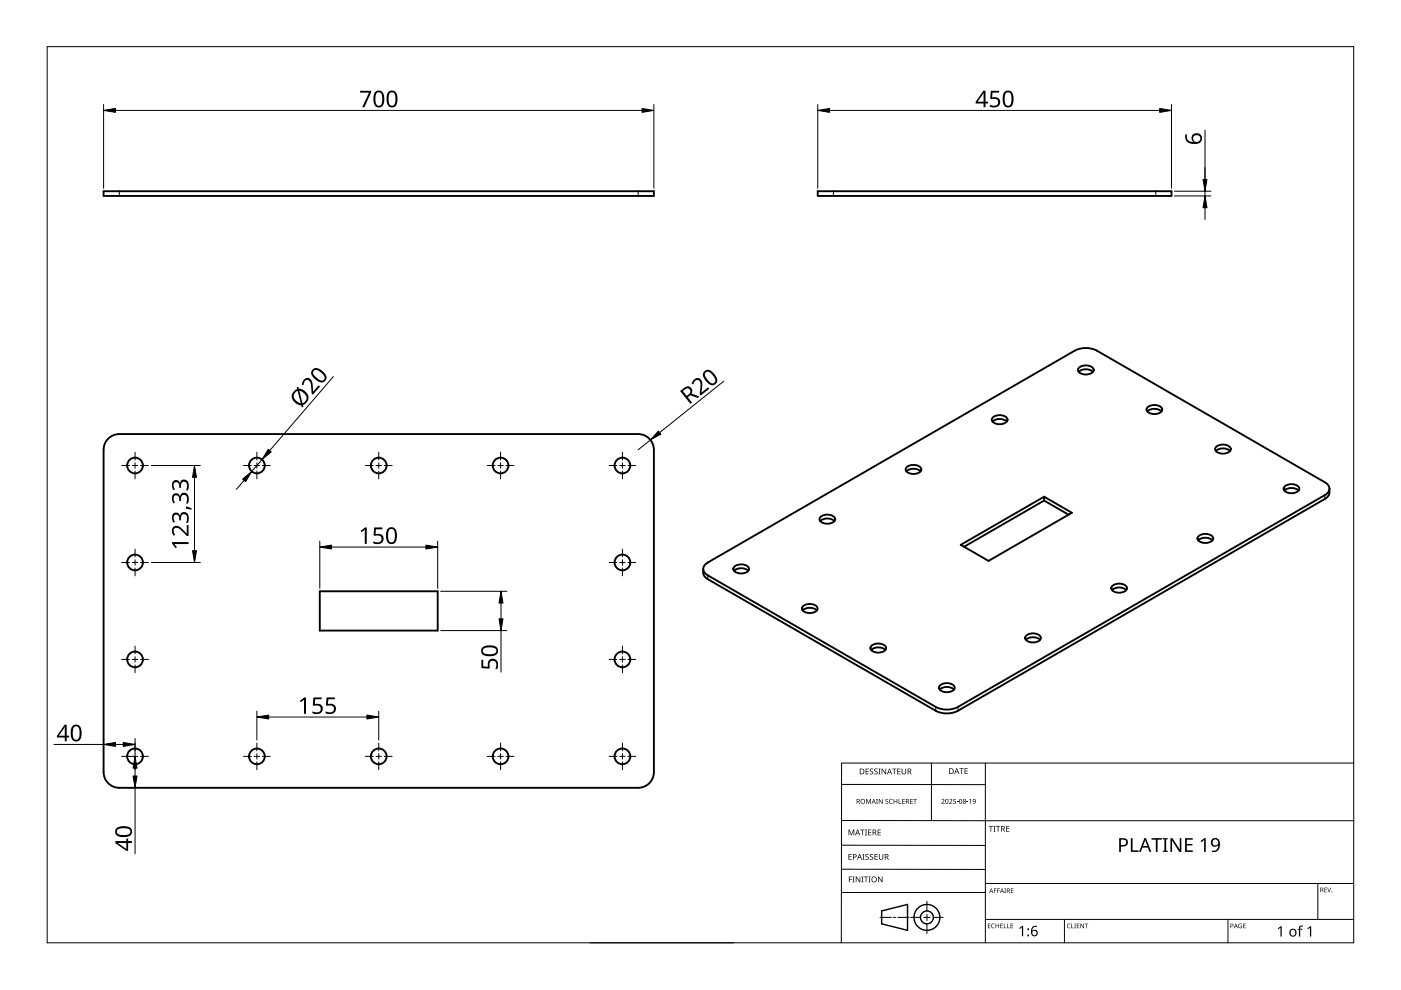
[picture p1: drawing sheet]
<svg xmlns="http://www.w3.org/2000/svg" width="297mm" height="210mm" viewBox="0 0 297 210" stroke-linecap="round" stroke-linejoin="round" font-family="sans-serif">
<g fill="none" stroke="#000" stroke-width=".4">
<path d="M22 40.5h116.6v1h-116.6zM173.4 40.5h75v1h-75zM228.7 78.8a2.33 2.33 0 0 1 3 0M228.9 77.9a2.34 2.34 0 0 1 2.9 .2 .93 .93 0 0 1-1.1 1.3 1.72 1.72 0 0 1-2.2-1zM22.9 93a3.3 3.3 0 0 1 2.4-1h110a3.3 3.3 0 0 1 3.3 3.4v68.3a3.3 3.3 0 0 1-3.3 3.3h-110a3.3 3.3 0 0 1-3.3-3.3v-68.3a3.3 3.3 0 0 1 .9-2.4zM192.2 99.9a2.33 2.33 0 0 1 3 0M192.3 99a2.34 2.34 0 0 1 3 .2 .93 .93 0 0 1-1.1 1.2 1.72 1.72 0 0 1-2.2-.9zM210.6 88.4a2.34 2.34 0 0 1 2.9 .3 .93 .93 0 0 1-1 1.2 1.72 1.72 0 0 1-2.2-.9zM213.5 89.4a2.33 2.33 0 0 0-3.1 0M243.4 86.3a2.34 2.34 0 0 1 2.9 .2 .93 .93 0 0 1-1 1.2 1.72 1.72 0 0 1-2.2-.9zM246.3 87.2a2.33 2.33 0 0 0-3.1 0M257.8 95.6a2.33 2.33 0 0 1 3 0"/>
<path d="M257.9 94.7a2.34 2.34 0 0 1 3 .2 .93 .93 0 0 1-1.1 1.2 1.72 1.72 0 0 1-2.2-.9zM149.5 119.8l.6-.5 77.8-44.9a5.2 5.2 0 0 1 4.7 0l48.3 27.9a1.44 1.44 0 0 1 1 1.3 1.44 1.44 0 0 1-1 1.4l-77.8 44.9a5.2 5.2 0 0 1-4.7 0l-48.3-27.9a1.39 1.39 0 0 1-.6-2.2zM174.1 109.5a2.34 2.34 0 0 1 2.9 .3 .93 .93 0 0 1-1.1 1.2 1.72 1.72 0 0 1-2.2-.9zM176.9 110.5a2.33 2.33 0 0 0-3 0M203.7 115.5l17.7-10.2 5.9 3.4-17.7 10.2zM221.4 106.1l5.2 3M221.4 105.3v.8M221.4 106.1l-17 9.8M254 114.6a2.33 2.33 0 0 1 3.1 0M254.2 113.6a2.34 2.34 0 0 1 2.9 .3 .93 .93 0 0 1-1 1.2 1.72 1.72 0 0 1-2.2-.9zM272.5 103a2.34 2.34 0 0 1 2.9 .3 .93 .93 0 0 1-1.1 1.2 1.72 1.72 0 0 1-2.1-.9zM275.3 104a2.33 2.33 0 0 0-3 0"/>
<path d="M281.9 103.6a1.85 1.85 0 0 1-1 2.2l-77.8 44.9a5.2 5.2 0 0 1-4.7 0l-48.3-27.9-.6-.5a1.89 1.89 0 0 1-.4-1.7M67.8 125.4h25v8.3h-25zM155.8 120.1a2.34 2.34 0 0 1 2.9 .2 .93 .93 0 0 1-1 1.2 1.72 1.72 0 0 1-2.2-.9zM158.7 121a2.33 2.33 0 0 0-3.1 0M170.3 128.4a2.34 2.34 0 0 1 3 .3 .93 .93 0 0 1-1.1 1.2 1.72 1.72 0 0 1-2.2-.9zM173.2 129.4a2.33 2.33 0 0 0-3 0M184.7 137.8a2.33 2.33 0 0 1 3 0M184.9 136.8a2.34 2.34 0 0 1 2.9 .3 .93 .93 0 0 1-1.1 1.2 1.72 1.72 0 0 1-2.2-.9zM217.7 134.7a2.34 2.34 0 0 1 2.9 .2 .93 .93 0 0 1-1.1 1.3 1.73 1.73 0 0 1-2.1-.9zM220.5 135.7a2.33 2.33 0 0 0-3 0M235.8 125.1a2.33 2.33 0 0 1 3 0M235.9 124.1a2.34 2.34 0 0 1 3 .3 .93 .93 0 0 1-1.1 1.2 1.72 1.72 0 0 1-2.2-.9z"/>
<path d="M199.2 146.2a2.33 2.33 0 0 1 3.1 0M199.4 145.2a2.34 2.34 0 0 1 2.9 .3 .93 .93 0 0 1-1 1.2 1.72 1.72 0 0 1-2.2-.9z"/>
<circle cx="28.6" cy="98.7" r="1.67"/>
<circle cx="54.5" cy="98.7" r="1.67"/>
<circle cx="80.3" cy="98.7" r="1.67"/>
<circle cx="106.1" cy="98.7" r="1.67"/>
<circle cx="132" cy="98.7" r="1.67"/>
<circle cx="28.6" cy="119.3" r="1.67"/>
<circle cx="132" cy="119.3" r="1.67"/>
<circle cx="28.6" cy="139.8" r="1.67"/>
<circle cx="132" cy="139.8" r="1.67"/>
<circle cx="28.6" cy="160.4" r="1.67"/>
<circle cx="54.5" cy="160.4" r="1.67"/>
<circle cx="80.3" cy="160.4" r="1.67"/>
<circle cx="106.1" cy="160.4" r="1.67"/>
<circle cx="132" cy="160.4" r="1.67"/>
</g>
<path d="M25.3 40.5v1M135.3 40.5v1M176.7 40.5v1M245 40.5v1M280.9 105v.8M150.1 122v.8M198.4 149.9v.8M203.1 149.9v.8" fill="none" stroke="#000" stroke-width=".21"/>
<path d="M10 9.9h277v190h-277z" fill="none" stroke="#000" stroke-width=".21"/>
<g fill="none" stroke="#000" stroke-width=".21">
<path d="M178.4 179.2l30.5 .1M178.4 166.3l30.5 .1M178.5 174h108.6M197.5 161.8v12.2M208.9 161.8v38.1M287 161.8h-108.6v38.1M125.1 199.9h30.5M178.4 184.3h30.5M186.6 194.5h2.4M189.4 194.5h.5M190.4 194.5h2.4M193.1 194.5h2.1"/>
<path d="M195.8 194.5h1.4M196.5 191.1v2M196.5 193.8v1.4M196.5 195.9v2M197.9 194.5h2.1M208.9 189.2h-30.5M208.9 187.3h78.1M208.9 194.9h78.1M225.7 194.9v5M260.4 194.9v5M279.4 187.3v7.6"/>
</g>
<g fill="none" stroke="#000" stroke-width=".3">
<path d="M186.9 193.1l5.5-1.3v5.5l-5.5-1.4z"/>
<circle cx="196.5" cy="194.5" r="1.37"/>
<circle cx="196.5" cy="194.5" r="2.74"/>
</g>
<g fill="#000">
<path d="M179.9 175.9h.2l.4 1 .4-1h.2v1.2h-.1v-1.1l-.4 1.1h-.2l-.4-1.1 .1 1.1h-.2zM182.4 175.9h.9v.1h-.4v1.1h-.1v-1.1h-.4zM183.4 175.9h.4l-.1 .1v1l.1 .1h-.4l.1-.1v-1zM183.6 169.4h.2l.3 .8 .4-.8h.2v1h-.2v-.9l-.4 .9-.4-.9 .1 .9h-.2zM183.5 163h.7v.1h-.5v.4h.5v.1h-.5v.4h.5v.2h-.7zM184.1 175.9h.6v.1h-.5v.4h.5v.1h-.5v.5h.5v.1h-.6zM184.5 163.1l.4-.2 .2 .1v.1a.25 .25 0 0 0-.4-.1 .25 .25 0 0 0 0 .4 .4 .4 0 0 1 .5 .3 .4 .4 0 0 1-.3 .5 .4 .4 0 0 1-.5-.2h.1a.27 .27 0 0 0 .4 .1 .27 .27 0 0 0-.1-.4l-.3-.3zM185.4 163.1l.4-.2 .3 .1-.1 .1a.25 .25 0 0 0-.4-.1 .25 .25 0 0 0 0 .4 .4 .4 0 0 1 .5 .3 .4 .4 0 0 1-.3 .5 .4 .4 0 0 1-.5-.2h.1a.27 .27 0 0 0 .4 .1 .27 .27 0 0 0 0-.4l-.4-.3zM185.8 169.4h.3l-.1 .1v.8l.1 .1h-.3l.1-.1zM186.2 163h.5l-.2 .1v1l.2 .1h-.5l.2-.1v-1zM186.1 175.9h.6v.1h-.5v.4h.5v.1h-.5v.5h.5v.1h-.6zM186.3 169.4h.2l.5 .8v-.8h.1v1h-.1l-.6-.8v.8h-.1z"/>
<path d="M186.9 163h.2l.6 1v-1h.2v1.2h-.2l-.6-1v1h-.2zM187.8 169.5l.3-.1h.2v.2a.25 .25 0 0 0-.3-.1 .25 .25 0 0 0-.1 .3 .25 .25 0 0 0 .3 .1 .32 .32 0 0 1 0 .5 .32 .32 0 0 1-.5-.1 .25 .25 0 0 0 .4 .1 .25 .25 0 0 0 0-.4l-.3-.2zM188.6 169.5l.4-.1h.3l-.1 .2a.41 .41 0 0 0-.6 .3 .41 .41 0 0 0 .6 .4 .48 .48 0 0 1-.6-.1 .48 .48 0 0 1 0-.7zM189.1 163h1v.1h-.4v1.1h-.2v-1.1h-.4zM189.5 169.4h.1v.4h.5v-.4h.1v1h-.1v-.5h-.5v.5h-.1zM190.5 169.4h.2v.9h.4v.1h-.6zM190.2 163h.7v.1h-.5v.4h.5v.1h-.5v.4h.5v.2h-.7zM191.3 169.4h.5v.1h-.4v.3h.4v.1h-.4v.4h.4v.1h-.5zM191.2 163h.1v.8a.32 .32 0 0 0 .3 .3 .32 .32 0 0 0 .4-.4v-.7h.1v.7a.47 .47 0 0 1-.5 .5 .47 .47 0 0 1-.4-.5zM193 169.4h.5v.1h-.4v.3h.4v.1h-.4v.4h.4v.1h-.5zM193.6 169.4h.8v.1h-.3v.9h-.2v-.9h-.3zM199.6 169.5a.37 .37 0 0 1 .6 0 .37 .37 0 0 1-.2 .6l-.2 .2h.5v.1h-.7l.3-.4a.27 .27 0 0 0 .2-.3 .27 .27 0 0 0-.4-.1z"/>
<path d="M201.2 169.5a.37 .37 0 0 1 .6 0 .37 .37 0 0 1-.2 .6l-.2 .2h.5v.1h-.7l.3-.4a.27 .27 0 0 0 .3-.3 .27 .27 0 0 0-.5-.1zM202.1 169.4h.5v.1h-.4v.3a.34 .34 0 0 1 .5 .2 .34 .34 0 0 1-.2 .4 .34 .34 0 0 1-.4-.1 .29 .29 0 0 0 .4 0 .29 .29 0 0 0 0-.4 .29 .29 0 0 0-.4 0zM202.9 170l.3 .1zM203.4 162.9h.9v.1h-.4v1.1h-.1v-1.1h-.4zM204.9 170l.4 .1zM204.5 162.9h.7v.1h-.5v.4h.4v.1h-.4v.5h.5v.1h-.7zM205.5 169.6l.4-.2v1h-.2v-.9zM209.6 175.1h.9v.2h-.3v1h-.2v-1h-.4zM210.6 175.1h.5l-.2 .1v1l.2 .1h-.5l.2-.1v-1zM211.2 175.1h.9v.2h-.4v1h-.2v-1h-.3zM213.3 175.1h.7v.2h-.5v.3h.5v.2h-.5v.4h.5v.1h-.7zM180 185.8h.7v.2h-.6v.4h.5v.1h-.5v.6h-.1z"/>
<path d="M179.9 181.1h.7v.1h-.5v.4h.4v.1h-.4v.5h.5v.1h-.7zM180.8 185.8h.4l-.1 .2v.9l.1 .2h-.4l.1-.2v-.9zM181.4 185.8h.2l.7 1.1v-1.1h.1v1.3h-.2l-.6-1v1h-.2zM182.6 185.8h.5l-.2 .2v.9l.2 .2h-.5l.2-.2v-.9zM182.9 181.1h.4l-.1 .1v1l.1 .1h-.4l.1-.1v-1zM183.2 185.8h.9v.2h-.4v1.1h-.2v-1.1h-.3zM183.5 181.2l.5-.1h.2v.2a.25 .25 0 0 0-.4-.1 .25 .25 0 0 0 0 .4 .4 .4 0 0 1 .4 .3 .4 .4 0 0 1-.2 .4 .4 .4 0 0 1-.5-.2 .27 .27 0 0 0 .5 .1 .27 .27 0 0 0-.1-.4l-.4-.3zM184.2 185.8h.4l-.1 .2v.9l.1 .2h-.4l.1-.2v-.9zM184.5 181.2l.4-.1h.2v.2a.25 .25 0 0 0-.4-.1 .25 .25 0 0 0 0 .4 .4 .4 0 0 1 .5 .3 .4 .4 0 0 1-.3 .4 .4 .4 0 0 1-.5-.2h.1a.27 .27 0 0 0 .4 .1 .27 .27 0 0 0-.1-.4l-.3-.3zM185.4 181.1h.7v.1h-.5v.4h.5v.1h-.5v.5h.5v.1h-.7zM186.2 185.8h.1l.7 1.1v-1.1h.1v1.3h-.2l-.6-1v1h-.1zM186.3 181.1h.2v.8a.32 .32 0 0 0 .3 .3 .32 .32 0 0 0 .3-.3v-.8h.2v.8a.47 .47 0 0 1-.5 .4 .47 .47 0 0 1-.5-.4z"/>
<path d="M209.5 195.8h.5l-.4 .1v.3h.4l-.4 .1v.4l.4 .1h-.5zM210.3 196l.3-.2 .3 .1v.1a.39 .39 0 0 0-.6 .3 .39 .39 0 0 0 .6 .4 .46 .46 0 0 1-.7-.1 .46 .46 0 0 1 .1-.6zM210.7 188.4h.6l-.4 .1v.3h.4l-.4 .1v.4h-.2zM211.4 188.4h.6l-.4 .1v.3h.4l-.4 .1v.4h-.2zM211.1 195.8h.1v.4h.5v-.4h.1v1h-.1v-.5h-.5v.5h-.1zM212.1 195.8h.5l-.4 .1v.3h.4l-.4 .1v.4l.4 .1h-.5zM212.8 195.8h.2v.9l.4 .1h-.6zM212.9 188.4h.4l-.1 .1 .1 .8h-.4l.2-.1zM213.6 195.8h.1v.9l.4 .1h-.5zM214.3 195.8h.5l-.4 .1v.3h.4l-.4 .1v.4l.4 .1h-.5zM214.3 188.4h.6l-.5 .1v.3h.4l-.4 .1v.3l.5 .1h-.6zM216.1 196.8l.6-.5h.2v2.2h-.2v-1.9l-.4 .4z"/>
<path d="M226.3 196l.4-.2 .3 .1-.1 .1a.39 .39 0 0 0-.6 .3 .39 .39 0 0 0 .6 .4 .46 .46 0 0 1-.6-.1 .46 .46 0 0 1 0-.6zM227.1 195.8h.2v.9l.4 .1h-.6zM227.8 195.8h.3l-.1 .1 .1 .9h-.3l.1-.1zM228.3 195.8h.5l-.4 .1v.3h.4l-.4 .1v.4l.4 .1h-.5zM229.1 195.8h.1l.5 .8v-.8h.1v1h-.1l-.5-.8v.8h-.1zM230 195.8h.7l-.3 .1v.9h-.1v-.9zM239.8 177.7h.3v2.6h1.3v.3h-1.6zM244.1 177.7h2.2v.3h-.9v2.6h-.3v-2.6h-1zM246.5 177.7h1.1v.2l-.3 .1v2.3l.3 .1v.2h-1.1v-.2l.4-.1v-2.3l-.4-.1zM248.2 177.7h.4l1.5 2.4v-2.4h.4v2.9h-.5l-1.5-2.4v2.4h-.3zM251.3 177.7h1.6v.3h-1.3v.9h1.2v.4h-1.2v1h1.3v.3h-1.6zM254.6 178.3l.7-.6h.3v2.9h-.3v-2.5l-.6 .5z"/>
<path d="M262.7 196l.6-.1-.1 .1a.4 .4 0 0 0-.5 .3 .4 .4 0 0 0 .5 .4v-.3l-.2-.1h.3v.5a.53 .53 0 0 1-.7-.1 .53 .53 0 0 1 .1-.7zM263.6 195.8h.5l-.4 .1v.3h.4l-.4 .1v.4l.4 .1h-.5zM270.9 196.8l.6-.4h.2v2.2h-.2v-1.9l-.4 .3zM275.5 196.4l.7-.1v.2h-.4l-.1 .2v.2h.4v.2h-.4v1.5h-.3v-1.5h-.3l.3-.2zM277.2 196.8l.6-.4h.2v2.2h-.3v-1.9l-.4 .3zM280.8 188.2h.5l-.4 .1v.3h.4l-.4 .1v.4l.4 .1h-.5zM281.4 188.2h.1l.3 .8 .3-.8h.1l-.3 1h-.1z"/>
<path d="M181.6 169.4h.3a.29 .29 0 0 1 .4 .2 .29 .29 0 0 1-.2 .4l.3 .4h-.2l-.2-.4h-.2v.4h-.2zM181.8 169.5v.4h.1a.2 .2 0 0 0 .2-.2 .2 .2 0 0 0-.2-.2z"/>
<path d="M181.8 175.9h.1l.5 1.2h-.2l-.1-.4h-.5l-.2 .4h-.1zM181.8 176l-.2 .6h.4z"/>
<path d="M182.3 163h.4a.61 .61 0 0 1 .6 .6 .61 .61 0 0 1-.7 .6h-.3zM182.4 163.1v.9h.2a.48 .48 0 0 0 .5-.4 .48 .48 0 0 0-.5-.5z"/>
<path d="M182.4 169.9a.51 .51 0 0 1 1 0 .51 .51 0 0 1-1 0zM182.6 169.9a.4 .4 0 0 0 .8 0 .4 .4 0 0 0-.8 0z"/>
<path d="M185 175.9h.3a.35 .35 0 0 1 .5 .2 .35 .35 0 0 1-.3 .5l.4 .5h-.2l-.3-.5h-.2v.5h-.2zM185.2 176v.5h.1a.23 .23 0 0 0 .3-.3 .23 .23 0 0 0-.3-.2z"/>
<path d="M185.2 169.4l.5 1-.3-.3h-.4l-.2 .3zM185.2 169.5l-.1 .5h.3z"/>
<path d="M188.5 163h.2l.4 1.2h-.1l-.2-.4h-.5l-.1 .4h-.2zM188.6 163.1l-.2 .6h.4z"/>
<path d="M192.1 169.4h.3a.29 .29 0 0 1 .3 .2 .29 .29 0 0 1-.2 .4l.3 .4h-.1l-.3-.4h-.2v.4h-.1zM192.2 169.5v.4h.2a.2 .2 0 0 0 .2-.2 .2 .2 0 0 0-.3-.2z"/>
<path d="M192.4 163h.4a.35 .35 0 0 1 .4 .2 .35 .35 0 0 1-.2 .4l.3 .6h-.2l-.3-.5h-.2v.5h-.2zM192.6 163.1v.4h.2a.23 .23 0 0 0 .3-.2 .23 .23 0 0 0-.3-.2z"/>
<path d="M200.5 169.5l.4-.1 .2 .2v.5l-.2 .3h-.3l-.2-.2zM200.6 169.6v.1a.37 .37 0 0 0-.1 .4 .37 .37 0 0 0 .4 .2 .4 .4 0 0 0 .1-.5 .4 .4 0 0 0-.4-.2z"/>
<path d="M201.2 162.9h.4a.61 .61 0 0 1 .6 .6 .61 .61 0 0 1-.6 .6h-.4zM201.4 163v1h.1a.48 .48 0 0 0 .5-.5 .48 .48 0 0 0-.4-.5z"/>
<path d="M202.8 162.9h.1l.5 1.2h-.2l-.1-.4h-.5l-.1 .4h-.2zM202.8 163l-.1 .6h.3z"/>
<path d="M203.5 169.5l.3-.1 .2 .2v.5l-.2 .3h-.3l-.1-.2zM203.5 169.6v.1a.37 .37 0 0 0-.1 .4 .37 .37 0 0 0 .4 .2 .4 .4 0 0 0 .1-.5 .4 .4 0 0 0-.4-.2z"/>
<path d="M204.2 169.5a.29 .29 0 0 1 .5-.1 .29 .29 0 0 1-.1 .5 .29 .29 0 0 1 .1 .4 .29 .29 0 0 1-.4 0 .29 .29 0 0 1 .1-.4zM204.3 170.2a.2 .2 0 0 0 .4 0 .2 .2 0 0 0-.4 0zM204.3 169.7a.17 .17 0 0 0 .3 0 .17 .17 0 0 0-.3 0z"/>
<path d="M206.3 169.5a.49 .49 0 0 1 .6 .4 .49 .49 0 0 1-.4 .5l-.2-.1h.4l.1-.4a.32 .32 0 0 1-.5 .1 .32 .32 0 0 1 0-.5zM206.3 169.7a.25 .25 0 0 0 .5 0 .25 .25 0 0 0-.5 0z"/>
<path d="M212.3 175.1h.3a.35 .35 0 0 1 .4 .3 .35 .35 0 0 1-.2 .4l.3 .5h-.2l-.3-.5h-.2v.5h-.1zM212.4 175.2v.5h.2a.23 .23 0 0 0 .3-.2 .23 .23 0 0 0-.3-.3z"/>
<path d="M237.3 177.7h.8a.92 .92 0 0 1 1.1 .9 .92 .92 0 0 1-1.2 .9h-.3v1.1h-.4zM237.7 178v1.2a.73 .73 0 0 0 .8-.1 .73 .73 0 0 0 .2-.8l-.3-.2z"/>
<path d="M257 177.9a1.06 1.06 0 0 1 1.3 0 1.06 1.06 0 0 1 .3 1.3 1.32 1.32 0 0 1-1.7 1.4v-.3a.97 .97 0 0 0 1-.1 .97 .97 0 0 0 .4-1 .9 .9 0 0 1-1.4 .1 .9 .9 0 0 1 .1-1.4zM257 178.6a.65 .65 0 0 0 1.3 0 .65 .65 0 0 0-1.3 0z"/>
<path d="M180.8 181.1h.4a.41 .41 0 0 1 .4 .5 .41 .41 0 0 1-.6 .2v.5h-.2zM181 181.2v.5a.29 .29 0 0 0 .5-.3 .29 .29 0 0 0-.5-.2z"/>
<path d="M182.2 181.1h.1l.5 1.2h-.2l-.1-.4h-.5l-.1 .4h-.2zM182.3 181.2l-.2 .6h.3z"/>
<path d="M184.7 186.5a.61 .61 0 0 1 1.2 0 .61 .61 0 0 1-1.2 0zM184.9 186.5a.45 .45 0 0 0 .9 0 .45 .45 0 0 0-.9 0z"/>
<path d="M187.6 181.1h.3a.35 .35 0 0 1 .5 .2 .35 .35 0 0 1-.3 .4l.4 .6h-.2l-.3-.5h-.3v.5h-.1zM187.7 181.2v.5h.2a.23 .23 0 0 0 .3-.3 .23 .23 0 0 0-.3-.2z"/>
<path d="M210.1 188.4l.5 .9-.2-.3h-.4l-.3 .3zM210.2 188.5l-.2 .4h.3z"/>
<path d="M212.4 188.4l.5 .9-.3-.3h-.3l-.3 .3zM212.4 188.5l-.1 .4h.3z"/>
<path d="M213.5 188.4h.2a.28 .28 0 0 1 .4 .2 .28 .28 0 0 1-.2 .3l.3 .4-.4-.4h-.2v.4h-.1zM213.6 188.5v.3h.1a.19 .19 0 0 0 .3-.2 .19 .19 0 0 0-.3-.1z"/>
<path d="M218.9 196.5l.3-.2a.38 .38 0 0 1 .7 .2 .74 .74 0 0 0-1 .9 .7 .7 0 0 1 1 .2 .7 .7 0 0 1-.4 1 .7 .7 0 0 1-.9-.6v-.9zM218.8 197.8a.5 .5 0 0 0 1 0 .5 .5 0 0 0-1 0z"/>
<path d="M242.6 177.7h.4l1.1 2.9h-.4l-.3-.9h-1.2l-.3 .9h-.4zM242.8 178.1l-.5 1.3h1z"/>
<path d="M260.9 195.8h.2a.32 .32 0 0 1 .4 .4 .32 .32 0 0 1-.5 .2v.4h-.1zM261 195.9v.4a.24 .24 0 0 0 .4-.2 .24 .24 0 0 0-.4-.2z"/>
<path d="M262 195.8l.4 1-.2-.3h-.4l-.2 .3zM262 196l-.1 .4h.3z"/>
<path d="M273.6 197.1a.82 .82 0 0 1 1.2 .1 .82 .82 0 0 1-.2 1.2 .82 .82 0 0 1-1.2-.4zM273.8 197.2a.6 .6 0 0 0-.1 .8 .6 .6 0 0 0 .8 .2l.1-.3a.53 .53 0 0 0-.1-.6 .53 .53 0 0 0-.7-.1z"/>
<path d="M279.9 188.2h.3a.28 .28 0 0 1 .3 .2 .28 .28 0 0 1-.1 .3l.2 .5-.3-.4h-.2v.4h-.2zM280.1 188.3v.4h.1a.19 .19 0 0 0 .2-.2 .19 .19 0 0 0-.2-.2z"/>
<circle cx="218" cy="198.3" r=".2"/>
<circle cx="218" cy="197" r=".2"/>
<circle cx="282.4" cy="189.1" r=".09"/>
</g>
<g fill="none" stroke="#000" stroke-width=".21">
<path d="M25.8 98.7h1.7M28 98.7h1.2M28.6 95.9v1.6M28.6 98.1v1.2M28.6 99.9v1.6M29.8 98.7h1.7M51.6 98.7h1.7M53.9 98.7h1.1M54.5 95.9v1.6M54.5 98.1v1.2M54.5 99.9v1.6M55.6 98.7h1.7"/>
<path d="M77.5 98.7h1.6M79.7 98.7h1.2M80.3 95.9v1.6M80.3 98.1v1.2M80.3 99.9v1.6M81.5 98.7h1.6M103.3 98.7h1.7M105.6 98.7h1.1M106.1 95.9v1.6M106.1 98.1v1.2M106.1 99.9v1.6M107.3 98.7h1.7"/>
<path d="M129.1 98.7h1.7M131.4 98.7h1.2M132 95.9v1.6M132 98.1v1.2M132 99.9v1.6M133.1 98.7h1.7M25.8 119.3h1.7M28 119.3h1.2M28.6 116.4v1.7M28.6 118.7v1.1M29.8 119.3h1.7M129.1 119.3h1.7"/>
<path d="M131.4 119.3h1.2M132 116.4v1.7M132 118.7v1.1M133.1 119.3h1.7M25.8 139.8h1.7M28 139.8h1.2M28.6 120.4v1.7M28.6 137v1.6M28.6 139.2v1.2M29.8 139.8h1.7M129.1 139.8h1.7M131.4 139.8h1.2"/>
<path d="M132 120.4v1.7M132 137v1.6M132 139.2v1.2M133.1 139.8h1.7M28.6 141v1.6M28.6 157.5v1.7M28.6 159.8v1.2M54.5 157.5v1.7M54.5 159.8v1.2M80.3 157.5v1.7M80.3 159.8v1.2M106.1 157.5v1.7"/>
<path d="M106.1 159.8v1.2M132 141v1.6M132 157.5v1.7M132 159.8v1.2M25.8 160.4h1.7M28 160.4h1.2M28.6 161.5v1.7M29.8 160.4h1.7M51.6 160.4h1.7M53.9 160.4h1.1M54.5 161.5v1.7M55.6 160.4h1.7"/>
<path d="M77.5 160.4h1.6M79.7 160.4h1.2M80.3 161.5v1.7M81.5 160.4h1.6M103.3 160.4h1.7M105.6 160.4h1.1M106.1 161.5v1.7M107.3 160.4h1.7M129.1 160.4h1.7M131.4 160.4h1.2M132 161.5v1.7M133.1 160.4h1.7"/>
</g>
<g fill="none" stroke="#000" stroke-width=".21">
<path d="M22 22.2v17.7M24.5 23.4h111.6M138.6 22.2v17.7M173.4 22.2v17.7M175.9 23.4h70M248.4 22.2v17.7M255.5 27.6v13.9M249 40.5h7.7M249 41.5h7.7M255.5 44v2.5M70.7 79.8l-13.5 15.7M32.1 98.7h10.4"/>
<path d="M55.6 97.4l-2.2 2.6M137.9 93.3l-2.6 2.1M153.5 80.8l-13.6 10.9M32.1 119.3h10.4M41.2 101.2v15.6M51.7 101.9l-1.6 1.9M67.8 114.7v10M70.3 116h20M92.8 114.7v10M93.4 125.4h14.1M93.4 133.7h14.1M106.2 127.9v3.3"/>
<path d="M106.2 133.7v8.8M11.4 157.8h10.6M22 156.6v.6M24.5 157.8h1.6M28.6 156.6v3.1M54.5 150.8v6.1M57 152h20.8M80.3 150.8v6.1M27.4 160.4h.6M27.4 167h.6M28.6 162.9v1.6M28.6 167v14"/>
</g>
<g fill="#000" stroke="#000" stroke-width=".21">
<path d="M22 23.4l2.5-.4v.8zM136.1 23l2.5 .4-2.5 .4zM173.4 23.4l2.5-.4v.8zM245.9 23l2.5 .4-2.5 .4zM255.1 38h.8l-.4 2.5zM255.5 41.5l.4 2.5h-.8zM56.9 95.3l.6 .5-1.9 1.6zM139.6 91.4l.5 .6-2.2 1.3zM41.2 98.7l.5 2.5h-.9zM40.8 116.8h.9l-.5 2.5zM51.4 101.6l2-1.6-1.3 2.1zM67.8 116l2.5-.4v.8z"/>
<path d="M90.3 115.6l2.5 .4-2.5 .4zM106.2 125.4l.4 2.5h-.8zM105.8 131.2h.8l-.4 2.5zM22 157.8l2.5-.4v.9zM26.1 157.4l2.5 .4-2.5 .5zM54.5 152l2.5-.4v.8zM77.8 151.6l2.5 .4-2.5 .4zM28.6 160.4l.4 2.5h-.8zM28.2 164.5h.8l-.4 2.5z"/>
</g>
<g fill="#000">
<path d="M76.3 19.2h2.4v.4l-1.4 3.1h-.5l1.4-3.1h-1.9zM210.1 19.2h1.7v.4h-1.4v1.1a1.17 1.17 0 0 1 1.7 .9 1.17 1.17 0 0 1-1.6 1.2l-.6-.2v-.4a1.03 1.03 0 0 0 1.7-.5 .93 .93 0 0 0-1.4-.7l-.3-.1zM64.6 80.4a1.09 1.09 0 0 1 1.2-.1 1.09 1.09 0 0 1 .5 1.2l.1 1.5 1.2-1.3 .3 .2-1.6 1.8-.2-.2-.1-1.6a.98 .98 0 0 0-1.1-1.3l-.4 .4-.1 .6h-.4l.1-.6zM147 80.6a1.06 1.06 0 0 1 1.4-.3 1.06 1.06 0 0 1 .5 1.2l-.2 1.7 1.4-1.1 .3 .3-1.8 1.5-.3-.3 .2-1.6a.98 .98 0 0 0-.8-1.4l-.4 .3-.3 .6-.4-.1zM36.7 109a.85 .85 0 0 1 .9-.3 .85 .85 0 0 1 .6 .7 .93 .93 0 0 1 1-.9 .93 .93 0 0 1 .8 1.1l-.2 1.3h-.4a1.24 1.24 0 0 0-.3-1.9 .71 .71 0 0 0-.7 1v.3h-.4a.81 .81 0 0 0-.1-.8 .81 .81 0 0 0-.8-.3 1.02 1.02 0 0 0 0 1.4l-.3 .2a1.65 1.65 0 0 1-.1-1.8zM36.7 104.9a.85 .85 0 0 1 .9-.3 .85 .85 0 0 1 .6 .7 .93 .93 0 0 1 1-.9 .93 .93 0 0 1 .8 1.1l-.2 1.3h-.4a1.24 1.24 0 0 0-.3-1.9 .71 .71 0 0 0-.7 1v.3h-.4a.81 .81 0 0 0-.1-.8 .81 .81 0 0 0-.8-.3 1.02 1.02 0 0 0 0 1.4l-.3 .2a1.65 1.65 0 0 1-.1-1.8zM36.7 102.1a.85 .85 0 0 1 .9-.3 .85 .85 0 0 1 .6 .7 .93 .93 0 0 1 1-.8 .93 .93 0 0 1 .8 1l-.2 1.3h-.4a1.24 1.24 0 0 0-.3-1.9 .71 .71 0 0 0-.7 1v.3h-.4a.81 .81 0 0 0-.1-.8 .81 .81 0 0 0-.8-.3 1.02 1.02 0 0 0 0 1.4l-.3 .3a1.65 1.65 0 0 1-.1-1.9zM39.4 107.4l1.2 .4v.3l-1.2-.3zM36.5 114.9h3.5v.5l-3.1-.1 .6 .7-.3 .2-.7-.9zM36.7 111.8a1.5 1.5 0 0 1 2.2 .6l.7 .7v-1.8h.4v2.3h-.4l-1.1-1.1a.98 .98 0 0 0-1.6-.2l-.1 .4 .3 .7-.2 .2a1.47 1.47 0 0 1-.2-1.8zM76.5 112.6l.9-.8h.4v3.5h-.5l.1-3-.7 .6zM79.3 111.8h1.8v.4h-1.4l-.1 1a1.17 1.17 0 0 1 1.7 1 1.17 1.17 0 0 1-1.5 1.2l-.7-.2v-.4a1.03 1.03 0 0 0 1.1 .2 1.03 1.03 0 0 0 .7-.8 .93 .93 0 0 0-1.5-.6l-.2-.1z"/>
<path d="M63.6 148.6l.9-.7h.4v3.5h-.4v-3.1l-.7 .6zM66.5 147.9h1.7v.4h-1.4l-.1 1a1.17 1.17 0 0 1 1.8 .9 1.17 1.17 0 0 1-1.6 1.2l-.7-.2v-.4a1.03 1.03 0 0 0 1.8-.5 .93 .93 0 0 0-1.5-.7l-.2-.1zM69.2 147.9h1.8v.4h-1.4l-.1 1a1.17 1.17 0 0 1 1.8 .9 1.17 1.17 0 0 1-1.6 1.2l-.7-.2v-.4a1.03 1.03 0 0 0 1.1 .3 1.03 1.03 0 0 0 .7-.8 .93 .93 0 0 0-1.5-.7l-.2-.1zM102.1 139.9h.4v1.4l1 .1a1.17 1.17 0 0 1 .9-1.8 1.17 1.17 0 0 1 1.2 1.6l-.2 .7h-.4a1.03 1.03 0 0 0-.5-1.8 .93 .93 0 0 0-.7 1.5l-.1 .2-1.6-.2z"/>
<path d="M79.6 19.4a1.16 1.16 0 0 1 1.3 0 1.16 1.16 0 0 1 .6 1.2 1.69 1.69 0 0 1-1 2.2 1.27 1.27 0 0 1-1.3-1.6l.1-1.2zM79.9 19.8a2.16 2.16 0 0 0 .2 2.6 .82 .82 0 0 0 .9-1.1 1.35 1.35 0 0 0-.7-1.7z"/>
<path d="M82.4 19.4a1.16 1.16 0 0 1 1.3 0 1.16 1.16 0 0 1 .6 1.2 1.69 1.69 0 0 1-1 2.2 1.27 1.27 0 0 1-1.3-1.6l.1-1.2zM82.7 19.8a2.16 2.16 0 0 0 .2 2.6 .82 .82 0 0 0 .9-1.1 1.35 1.35 0 0 0-.7-1.7z"/>
<path d="M208.5 19.2h.4v2.4h.6v.3h-.6v.8h-.4v-.8h-1.6v-.3zM208.5 19.7l-1.2 1.9h1.2z"/>
<path d="M213 19.4a1.16 1.16 0 0 1 1.3 0 1.16 1.16 0 0 1 .6 1.2 1.69 1.69 0 0 1-1 2.2 1.27 1.27 0 0 1-1.3-1.6l.1-1.2zM213.3 19.8a2.16 2.16 0 0 0 .3 2.6 .82 .82 0 0 0 .9-1.1 1.35 1.35 0 0 0-.8-1.7z"/>
<path d="M251.3 28.5h.4a1.18 1.18 0 0 0 1.3 1.6 1.08 1.08 0 0 1-.1-1.6 1.08 1.08 0 0 1 1.6 0 1.22 1.22 0 0 1 .2 1.5 1.22 1.22 0 0 1-1.4 .5 1.63 1.63 0 0 1-2-2zM253 29.4a.76 .76 0 0 0 1.5 0 .76 .76 0 0 0-1.5 0z"/>
<path d="M66.3 78.3a1.58 1.58 0 0 1 2.2 .5 1.2 1.2 0 0 1 .8 1.2 1.2 1.2 0 0 1-.9 1.1 2.59 2.59 0 0 1-2.4-2.3zM66.5 78.6a1.34 1.34 0 0 0 .9 1.7l.3 .2a.69 .69 0 0 0 1 0 .69 .69 0 0 0-.2-1 1.91 1.91 0 0 0-1.8-1z"/>
<path d="M149.3 78.7a1.35 1.35 0 0 1 2.2 .6 1.36 1.36 0 0 1 .1 2.2 1.57 1.57 0 0 1-2.1-.9l-.5-1.1zM149.7 78.9a1.34 1.34 0 0 0 .5 1.9l.2 .2a.69 .69 0 0 0 1.1 .2 .69 .69 0 0 0 0-1.1 1.91 1.91 0 0 0-1.7-1.3z"/>
<path d="M62.9 82.1l.4-.1 .1 .4a1.81 1.81 0 0 1 1.9 1.3 1.81 1.81 0 0 1-.9 2.1l-.2 .1 .1 .4-.3 .1-.1-.5a1.84 1.84 0 0 1-1.8-1 1.84 1.84 0 0 1 .3-2.1l.6-.3zM63.5 82.9l.6 2.6a1.23 1.23 0 0 0 .9-1.2 1.23 1.23 0 0 0-.9-1.2zM62.7 83.1l-.3 .4a1.34 1.34 0 0 0 .9 1.9l.5 .1-.7-2.6z"/>
<path d="M144.2 82.9l.8-.6a1 1 0 0 1 1.3-.2 1 1 0 0 1 .3 1.4l1.7 .6-.4 .3-1.5-.6-.6 .4 .9 1.2-.3 .2zM144.8 82.9l.8 1 .4-.3a.67 .67 0 0 0 .2-1 .67 .67 0 0 0-1 0z"/>
<path d="M82.3 112a1.16 1.16 0 0 1 1.3-.1 1.16 1.16 0 0 1 .5 1.3 1.69 1.69 0 0 1-1 2.2 1.27 1.27 0 0 1-1.2-1.6v-1zM82.5 112.3a2.16 2.16 0 0 0 .3 2.7 .82 .82 0 0 0 .9-1.1 1.35 1.35 0 0 0-.7-1.8z"/>
<path d="M102.3 137.3a2.6 2.6 0 0 1 3.2 .2 1.22 1.22 0 0 1-.2 1.3 1.22 1.22 0 0 1-1.3 .3 1.53 1.53 0 0 1-2-1zM102.6 137.5a.75 .75 0 0 0 0 1 .75 .75 0 0 0 .9 .2h1a.69 .69 0 0 0 .7-.7 .69 .69 0 0 0-.8-.7h-1.2z"/>
<path d="M13.7 153.7h.4v2.3h.6v.4h-.6v.8h-.4v-.8h-1.6v-.4zM13.7 154.1l-1.2 1.9h1.2z"/>
<path d="M15.4 153.9a1.16 1.16 0 0 1 1.4-.1 1.16 1.16 0 0 1 .5 1.2 1.69 1.69 0 0 1-1 2.2 1.27 1.27 0 0 1-1.3-1.6l.1-1.1zM15.7 154.2a2.16 2.16 0 0 0 .3 2.6 .82 .82 0 0 0 .9-1 1.35 1.35 0 0 0-.8-1.8z"/>
<path d="M24.7 175.6a2.6 2.6 0 0 1 3.2 .2 1.22 1.22 0 0 1-.2 1.3 1.22 1.22 0 0 1-1.3 .4 1.53 1.53 0 0 1-2-1zM25 175.9a.75 .75 0 0 0 0 .9 .75 .75 0 0 0 .9 .2h1a.69 .69 0 0 0 .7-.7 .69 .69 0 0 0-.7-.7h-1.3z"/>
<path d="M24.5 178.3h2.3v-.5h.4v.5h.8v.4h-.8v1.7h-.4l-2.3-1.6zM24.9 178.7l1.9 1.3v-1.3z"/>
</g>
</svg>
